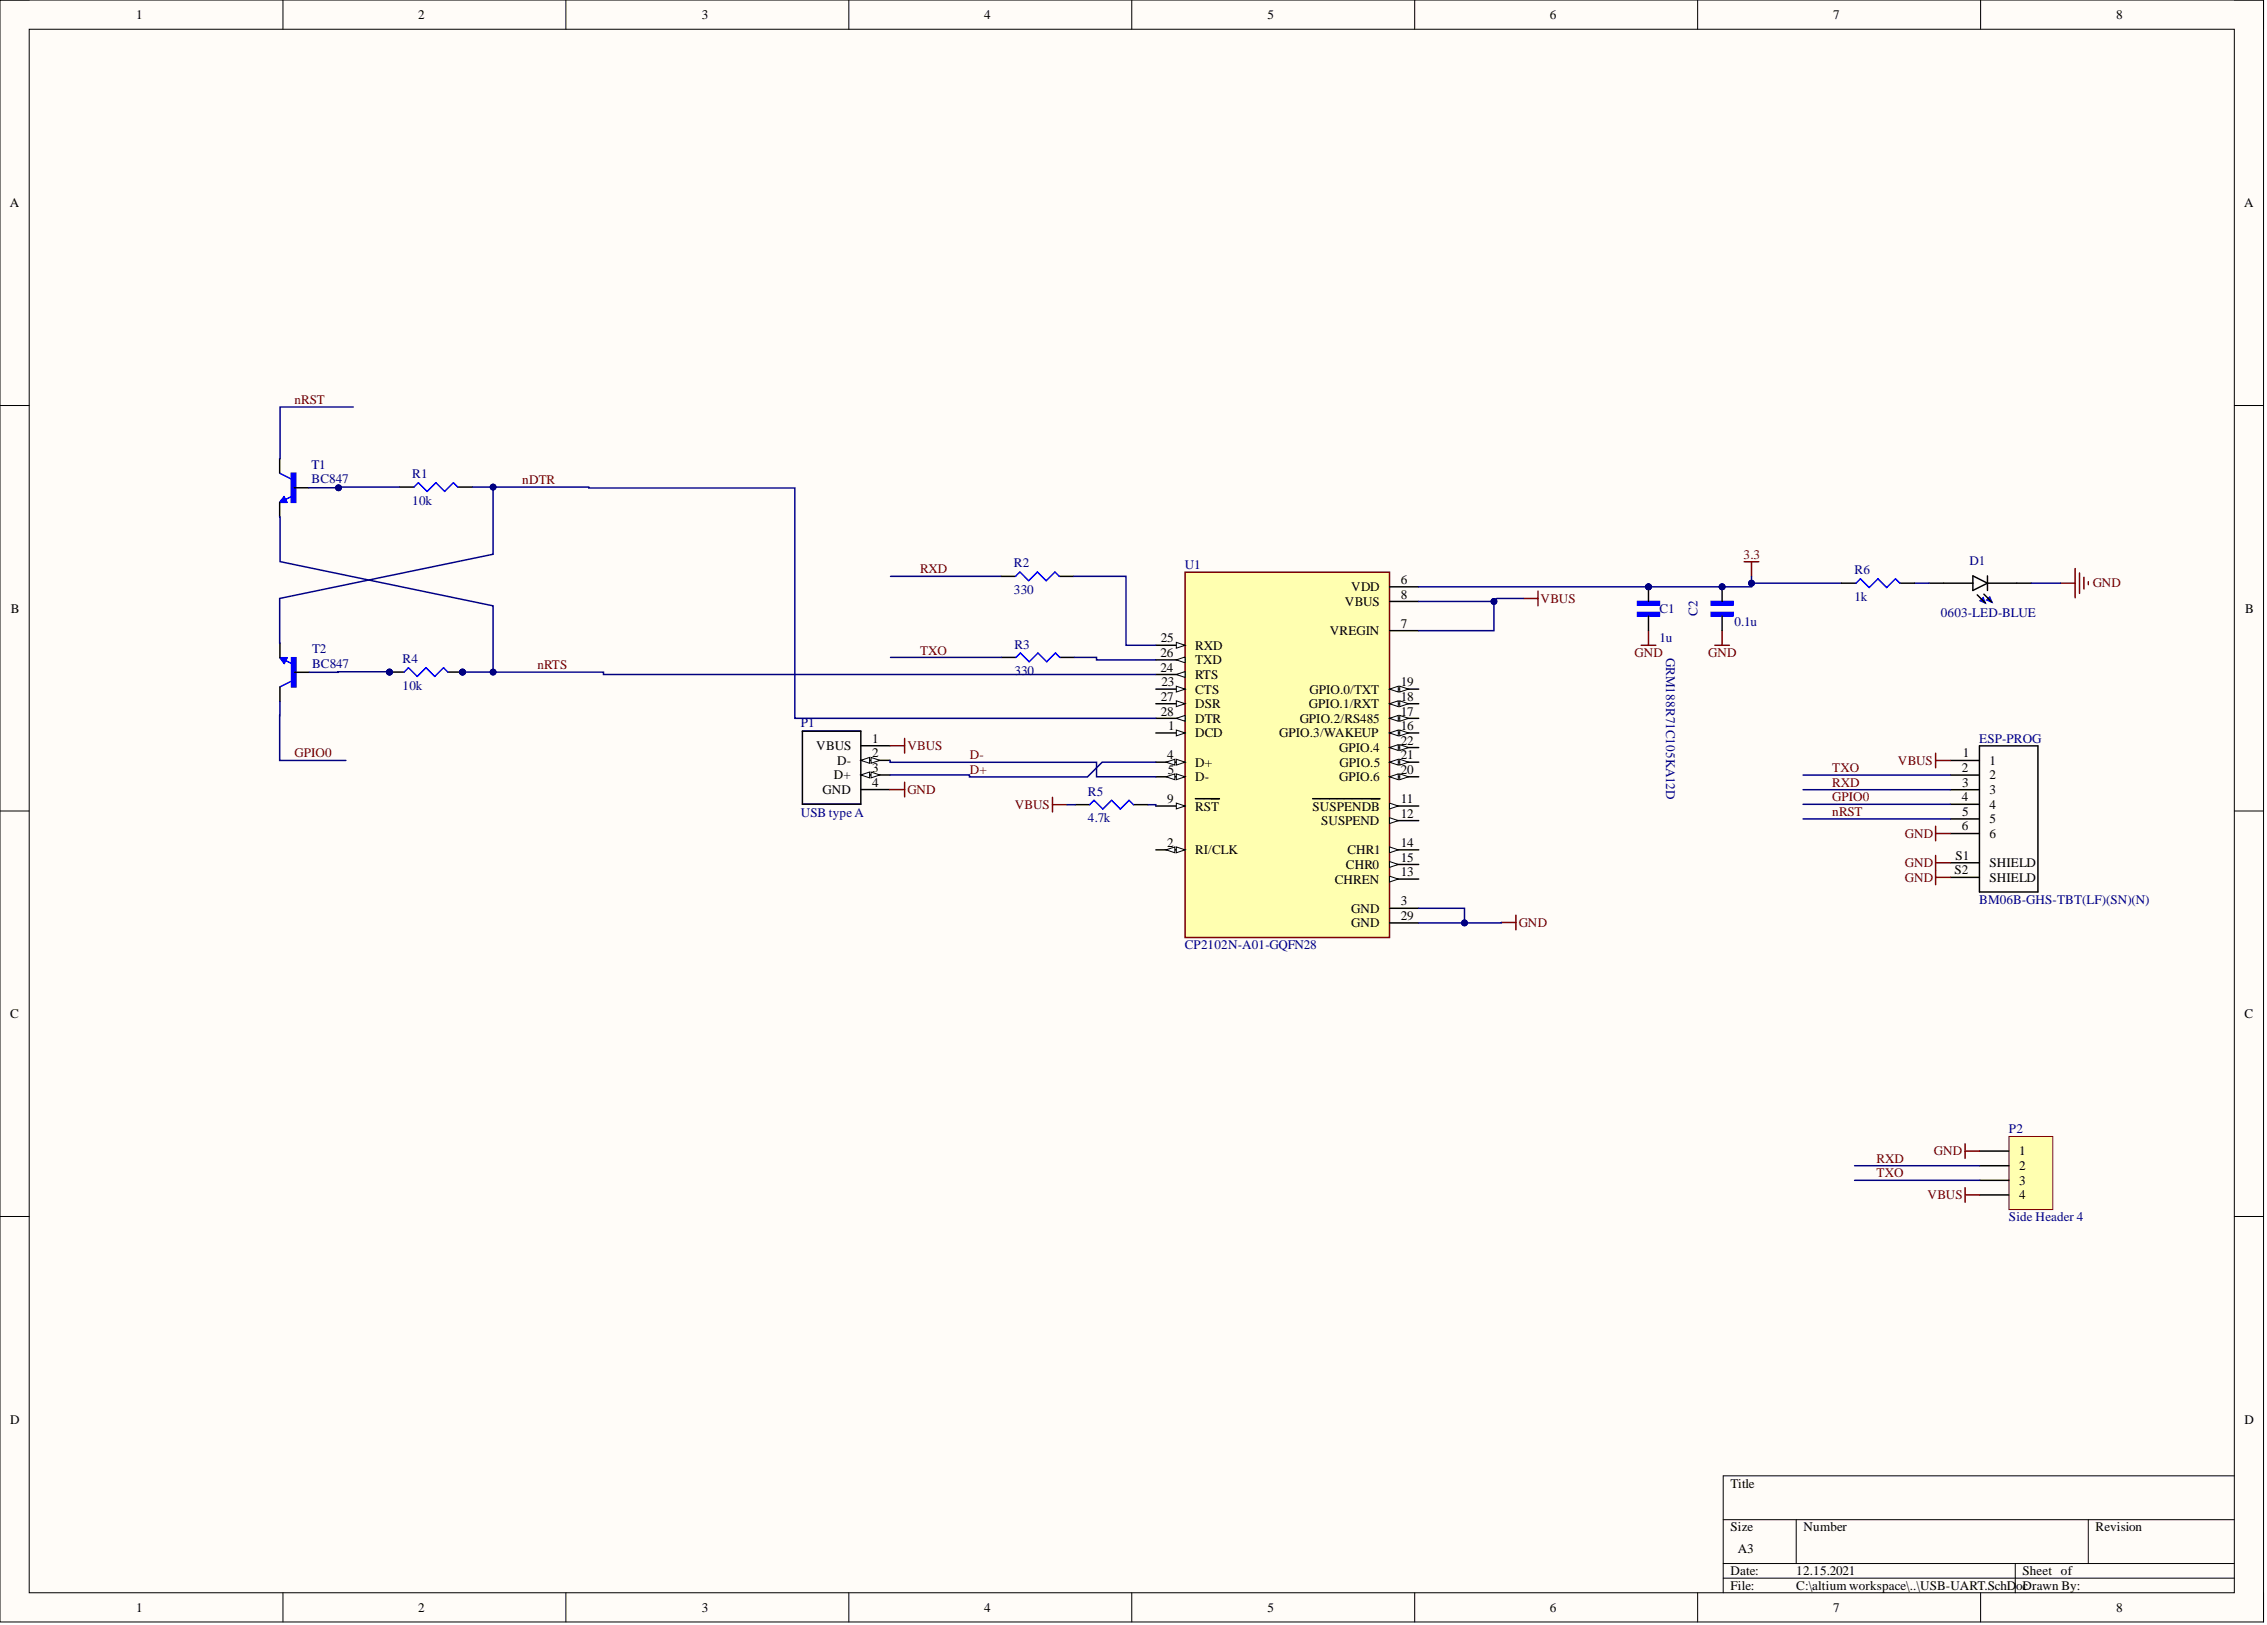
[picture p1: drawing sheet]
<svg xmlns="http://www.w3.org/2000/svg" width="393mm" height="282mm" viewBox="0 0 393 282" stroke-linecap="round" stroke-linejoin="round" font-family="sans-serif">
<defs><g id="words">
<g font-size="2.3">
<text x="23.6" y="3.3">1</text>
<text x="72.6" y="3.3">2</text>
<text x="121.8" y="3.3">3</text>
<text x="170.8" y="3.3">4</text>
<text x="219.9" y="3.3">5</text>
<text x="268.9" y="3.3">6</text>
<text x="318.1" y="3.3">7</text>
<text x="367.2" y="3.3">8</text>
<text x="1.7" y="35.9">A</text>
<text x="389.4" y="35.9">A</text>
<text x="243.1" y="101.3">6</text>
<text x="1.9" y="106.3">B</text>
<text x="233.4" y="105.1">VBUS</text>
<text x="234.5" y="102.6">VDD</text>
<text x="243.1" y="103.8">8</text>
<text x="389.5" y="106.3">B</text>
<text x="201.4" y="114">26</text>
<text x="201.4" y="111.4">25</text>
<text x="207.4" y="112.7">RXD</text>
<text x="230.7" y="110.2">VREGIN</text>
<text x="243.1" y="108.9">7</text>
<text x="201.4" y="116.5">24</text>
<text x="201.5" y="119">23</text>
<text x="207.4" y="115.2">TXD</text>
<text x="207.4" y="117.8">RTS</text>
<text x="243.1" y="119">19</text>
<text x="201.4" y="121.6">27</text>
<text x="201.4" y="124.1">28</text>
<text x="207.4" y="120.3">CTS</text>
<text x="207.4" y="122.8">DSR</text>
<text x="207.4" y="125.4">DTR</text>
<text x="225.5" y="125.4">GPIO.2/RS485</text>
<text x="227.1" y="122.8">GPIO.1/RXT</text>
<text x="227.2" y="120.3">GPIO.0/TXT</text>
<text x="243.1" y="121.6">18</text>
<text x="243.1" y="124.1">17</text>
<text x="141.6" y="130.1">VBUS</text>
<text x="151.4" y="128.8">1</text>
<text x="151.4" y="131.4">2</text>
<text x="202.5" y="131.7">4</text>
<text x="202.7" y="126.7">1</text>
<text x="207.4" y="127.9">DCD</text>
<text x="222" y="127.9">GPIO.3/WAKEUP</text>
<text x="232.4" y="130.5">GPIO.4</text>
<text x="243.1" y="126.7">16</text>
<text x="243.1" y="129.2">22</text>
<text x="243.1" y="131.7">21</text>
<text x="340.5" y="131.4">1</text>
<text x="142.7" y="137.7">GND</text>
<text x="144.7" y="135.2">D+</text>
<text x="145.3" y="132.6">D-</text>
<text x="151.4" y="133.9">3</text>
<text x="151.4" y="136.5">4</text>
<text x="202.6" y="134.3">5</text>
<text x="207.4" y="133">D+</text>
<text x="207.4" y="135.5">D-</text>
<text x="232.4" y="135.5">GPIO.6</text>
<text x="232.4" y="133">GPIO.5</text>
<text x="243.1" y="134.3">20</text>
<text x="340.4" y="133.9">2</text>
<text x="340.5" y="136.5">3</text>
<text x="345.2" y="137.7">3</text>
<text x="345.2" y="135.2">2</text>
<text x="345.2" y="132.6">1</text>
<text x="202.5" y="139.3">9</text>
<text x="207.4" y="140.6">RST</text>
<text x="227.7" y="140.6">SUSPENDB</text>
<text x="229.2" y="143.1">SUSPEND</text>
<text x="243.1" y="139.3">11</text>
<text x="243.1" y="141.9">12</text>
<text x="340.4" y="139">4</text>
<text x="340.5" y="141.5">5</text>
<text x="345.2" y="142.8">5</text>
<text x="345.2" y="140.3">4</text>
<text x="202.5" y="146.9">2</text>
<text x="207.4" y="148.2">RI/CLK</text>
<text x="233.8" y="148.2">CHR1</text>
<text x="243.1" y="146.9">14</text>
<text x="243.1" y="149.5">15</text>
<text x="339.3" y="149.1">S1</text>
<text x="340.4" y="144.1">6</text>
<text x="345.2" y="145.3">6</text>
<text x="231.6" y="153.3">CHREN</text>
<text x="233.5" y="150.7">CHR0</text>
<text x="243.1" y="152">13</text>
<text x="339.1" y="151.7">S2</text>
<text x="345.2" y="152.9">SHIELD</text>
<text x="345.2" y="150.4">SHIELD</text>
<text x="234.5" y="158.3">GND</text>
<text x="234.5" y="160.9">GND</text>
<text x="243.1" y="157.1">3</text>
<text x="243.1" y="159.6">29</text>
<text x="1.8" y="176.6">C</text>
<text x="389.5" y="176.6">C</text>
<text x="350.3" y="200.4">1</text>
<text x="350.3" y="202.9">2</text>
<text x="350.3" y="205.5">3</text>
<text x="350.3" y="208">4</text>
<text x="1.8" y="247">D</text>
<text x="389.5" y="247">D</text>
<text x="300.3" y="258">Title</text>
<text x="300.3" y="265.6">Size</text>
<text x="301.5" y="269.4">A3</text>
<text x="312.9" y="265.6">Number</text>
<text x="363.6" y="265.6">Revision</text>
<text x="300.3" y="273.2">Date:</text>
<text x="300.3" y="275.8">File:</text>
<text x="311.7" y="273.2">12.15.2021</text>
<text x="311.7" y="275.8">C:\altium workspace\..\USB-UART.SchD</text>
<text x="349.8" y="275.8">ocDrawn By:</text>
<text x="350.9" y="273.2">Sheet of</text>
<text x="23.6" y="279.6">1</text>
<text x="72.6" y="279.6">2</text>
<text x="121.8" y="279.6">3</text>
<text x="170.8" y="279.6">4</text>
<text x="219.9" y="279.6">5</text>
<text x="268.9" y="279.6">6</text>
<text x="318.1" y="279.6">7</text>
<text x="367.2" y="279.6">8</text>
</g>
<g font-size="2.3" fill="#800000">
<text x="51.1" y="70.1">nRST</text>
<text x="90.6" y="84">nDTR</text>
<text x="159.6" y="99.4">RXD</text>
<text x="302.5" y="96.9">3.3</text>
<text x="363.1" y="101.9">GND</text>
<text x="267.3" y="104.6">VBUS</text>
<text x="159.6" y="113.6">TXO</text>
<text x="283.6" y="114">GND</text>
<text x="296.4" y="114">GND</text>
<text x="93.2" y="116.1">nRTS</text>
<text x="51.1" y="131.4">GPIO0</text>
<text x="157.4" y="130.1">VBUS</text>
<text x="168.2" y="131.7">D-</text>
<text x="157.4" y="137.7">GND</text>
<text x="168.2" y="134.3">D+</text>
<text x="317.9" y="133.9">TXO</text>
<text x="317.9" y="136.5">RXD</text>
<text x="329.3" y="132.6">VBUS</text>
<text x="176.1" y="140.3">VBUS</text>
<text x="317.9" y="141.5">nRST</text>
<text x="317.9" y="139">GPIO0</text>
<text x="330.5" y="145.3">GND</text>
<text x="330.5" y="150.4">GND</text>
<text x="330.5" y="152.9">GND</text>
<text x="263.5" y="160.8">GND</text>
<text x="325.6" y="201.7">RXD</text>
<text x="335.6" y="200.4">GND</text>
<text x="325.6" y="204.2">TXO</text>
<text x="334.5" y="208">VBUS</text>
</g>
<g font-size="2.3" fill="#000080">
<text x="54.1" y="81.3">T1</text>
<text x="54.1" y="83.8">BC847</text>
<text x="71.5" y="83">R1</text>
<text x="71.5" y="87.5">10k</text>
<text x="175.9" y="98.4">R2</text>
<text x="205.6" y="98.8">U1</text>
<text x="321.8" y="99.6">R6</text>
<text x="341.7" y="98">D1</text>
<text x="175.9" y="103">330</text>
<text x="287.9" y="106.4">C1</text>
<text x="294.5" y="106.9" transform="rotate(-90 294.5 106.9)">C2</text>
<text x="321.8" y="104.2">1k</text>
<text x="336.7" y="107">0603-LED-BLUE</text>
<text x="54.1" y="113.3">T2</text>
<text x="176" y="112.5">R3</text>
<text x="287.9" y="111.4">1u</text>
<text x="300.9" y="108.7">0.1u</text>
<text x="54.1" y="115.8">BC847</text>
<text x="69.8" y="119.6">10k</text>
<text x="69.8" y="115.1">R4</text>
<text x="176" y="117.1">330</text>
<text x="289.1" y="114.1" transform="rotate(90 289.1 114.1)">GRM188R71C105KA12D</text>
<text x="138.9" y="126.1">P1</text>
<text x="343.4" y="128.8">ESP-PROG</text>
<text x="138.9" y="141.8">USB type A</text>
<text x="188.8" y="142.6">4.7k</text>
<text x="188.8" y="138.1">R5</text>
<text x="343.4" y="156.7">BM06B-GHS-TBT(LF)(SN)(N)</text>
<text x="205.6" y="164.7">CP2102N-A01-GQFN28</text>
<text x="348.6" y="196.6">P2</text>
<text x="348.6" y="211.8">Side Header 4</text>
</g>
</g></defs>
<path d="M0 0h392.7v281.3h-392.7z" fill-rule="evenodd" fill="#fffcf8"/>
<path d="M0 0h392.7v281.3h-392.7z" fill="none" stroke="#000" stroke-width=".17"/>
<path d="M5.1 5.1h382.6v271.2h-382.6z" fill-rule="evenodd" fill="#fffcf8"/>
<g fill="none" stroke="#000" stroke-width=".17">
<path d="M0 0h5.1M5.1 5.1h382.6v271.2h-382.6zM49.1 0v5.1M98.2 0v5.1M147.3 0v5.1M196.4 0v5.1M245.5 0v5.1M294.6 0v5.1M343.7 0v5.1M387.7 0h5v5.1M0 70.3h5.1M387.7 70.3h5"/>
<path d="M0 140.7h5.1M387.7 140.7h5M0 211h5.1M387.7 211h5M387.7 256h-88.7v20.3M49.1 276.3v5M98.2 276.3v5M147.3 276.3v5M196.4 276.3v5M245.5 276.3v5M294.6 276.3v5M299 263.6h88.7"/>
<path d="M299 271.2h88.7M299 273.7h88.7M311.7 263.6v7.6M343.7 276.3v5M349.7 271.2v5.1M362.3 263.6v7.6M392.7 276.3v5"/>
</g>
<path d="M205.6 99.3h35.5v63.3h-35.5z" fill-rule="evenodd" fill="#ffffb0"/>
<path d="M205.6 99.3h35.5v63.3h-35.5z" fill="none" stroke="#800000" stroke-width=".25"/>
<path d="M200.6 111.9h5" fill="none" stroke="#000" stroke-width=".25"/>
<path d="M204.1 111.4l1.5 .5-1.5 .5z" fill="#f8fcff"/>
<path d="M204.1 111.4l1.5 .5-1.5 .5z" fill="none" stroke="#000" stroke-width=".17"/>
<path d="M200.6 114.5h5" fill="none" stroke="#000" stroke-width=".25"/>
<path d="M204.1 114.5l1.5-.5v1z" fill="#f8fcff"/>
<path d="M204.1 114.5l1.5-.5v1z" fill="none" stroke="#000" stroke-width=".17"/>
<path d="M200.6 117h5" fill="none" stroke="#000" stroke-width=".25"/>
<path d="M204.1 117l1.5-.5v1z" fill="#f8fcff"/>
<path d="M204.1 117l1.5-.5v1z" fill="none" stroke="#000" stroke-width=".17"/>
<path d="M200.6 119.5h5" fill="none" stroke="#000" stroke-width=".25"/>
<path d="M204.1 119l1.5 .5-1.5 .5z" fill="#f8fcff"/>
<path d="M204.1 119l1.5 .5-1.5 .5z" fill="none" stroke="#000" stroke-width=".17"/>
<path d="M200.6 122.1h5" fill="none" stroke="#000" stroke-width=".25"/>
<path d="M204.1 121.6l1.5 .5-1.5 .5z" fill="#f8fcff"/>
<path d="M204.1 121.6l1.5 .5-1.5 .5z" fill="none" stroke="#000" stroke-width=".17"/>
<path d="M200.6 124.6h5" fill="none" stroke="#000" stroke-width=".25"/>
<path d="M204.1 124.6l1.5-.5v1z" fill="#f8fcff"/>
<path d="M204.1 124.6l1.5-.5v1z" fill="none" stroke="#000" stroke-width=".17"/>
<path d="M200.6 127.1h5" fill="none" stroke="#000" stroke-width=".25"/>
<path d="M204.1 126.6l1.5 .5-1.5 .5z" fill="#f8fcff"/>
<path d="M204.1 126.6l1.5 .5-1.5 .5z" fill="none" stroke="#000" stroke-width=".17"/>
<path d="M200.6 132.2h5" fill="none" stroke="#000" stroke-width=".25"/>
<path d="M204.1 131.7l1.5 .5-1.5 .5z" fill="#f8fcff"/>
<path d="M204.1 131.7l1.5 .5-1.5 .5z" fill="none" stroke="#000" stroke-width=".17"/>
<path d="M202.3 132.2l1.5-.5v1z" fill="#f8fcff"/>
<path d="M202.3 132.2l1.5-.5v1z" fill="none" stroke="#000" stroke-width=".17"/>
<path d="M200.6 134.7h5" fill="none" stroke="#000" stroke-width=".25"/>
<path d="M204.1 134.2l1.5 .5-1.5 .5z" fill="#f8fcff"/>
<path d="M204.1 134.2l1.5 .5-1.5 .5z" fill="none" stroke="#000" stroke-width=".17"/>
<path d="M202.3 134.7l1.5-.5v1z" fill="#f8fcff"/>
<path d="M202.3 134.7l1.5-.5v1z" fill="none" stroke="#000" stroke-width=".17"/>
<path d="M200.6 139.8h5" fill="none" stroke="#000" stroke-width=".25"/>
<path d="M204.1 139.3l1.5 .5-1.5 .5z" fill="#f8fcff"/>
<path d="M204.1 139.3l1.5 .5-1.5 .5z" fill="none" stroke="#000" stroke-width=".17"/>
<path d="M207.4 138.5h4.2M200.6 147.4h5" fill="none" stroke="#000" stroke-width=".25"/>
<path d="M204.1 146.9l1.5 .5-1.5 .5z" fill="#f8fcff"/>
<path d="M204.1 146.9l1.5 .5-1.5 .5z" fill="none" stroke="#000" stroke-width=".17"/>
<path d="M202.3 147.4l1.5-.5v1z" fill="#f8fcff"/>
<path d="M202.3 147.4l1.5-.5v1z" fill="none" stroke="#000" stroke-width=".17"/>
<path d="M241.1 101.8h5.1M241.1 104.3h5.1M241.1 109.4h5.1M241.1 119.5h5.1" fill="none" stroke="#000" stroke-width=".25"/>
<path d="M241.1 119.5l1.5-.5v1z" fill="#f8fcff"/>
<path d="M241.1 119.5l1.5-.5v1z" fill="none" stroke="#000" stroke-width=".17"/>
<path d="M242.9 119l1.5 .5-1.5 .5z" fill="#f8fcff"/>
<path d="M242.9 119l1.5 .5-1.5 .5z" fill="none" stroke="#000" stroke-width=".17"/>
<path d="M241.1 122.1h5.1" fill="none" stroke="#000" stroke-width=".25"/>
<path d="M241.1 122.1l1.5-.5v1z" fill="#f8fcff"/>
<path d="M241.1 122.1l1.5-.5v1z" fill="none" stroke="#000" stroke-width=".17"/>
<path d="M242.9 121.6l1.5 .5-1.5 .5z" fill="#f8fcff"/>
<path d="M242.9 121.6l1.5 .5-1.5 .5z" fill="none" stroke="#000" stroke-width=".17"/>
<path d="M241.1 124.6h5.1" fill="none" stroke="#000" stroke-width=".25"/>
<path d="M241.1 124.6l1.5-.5v1z" fill="#f8fcff"/>
<path d="M241.1 124.6l1.5-.5v1z" fill="none" stroke="#000" stroke-width=".17"/>
<path d="M242.9 124.1l1.5 .5-1.5 .5z" fill="#f8fcff"/>
<path d="M242.9 124.1l1.5 .5-1.5 .5z" fill="none" stroke="#000" stroke-width=".17"/>
<path d="M241.1 127.1h5.1" fill="none" stroke="#000" stroke-width=".25"/>
<path d="M241.1 127.1l1.5-.5v1z" fill="#f8fcff"/>
<path d="M241.1 127.1l1.5-.5v1z" fill="none" stroke="#000" stroke-width=".17"/>
<path d="M242.9 126.6l1.5 .5-1.5 .5z" fill="#f8fcff"/>
<path d="M242.9 126.6l1.5 .5-1.5 .5z" fill="none" stroke="#000" stroke-width=".17"/>
<path d="M241.1 129.7h5.1" fill="none" stroke="#000" stroke-width=".25"/>
<path d="M241.1 129.7l1.5-.5v1z" fill="#f8fcff"/>
<path d="M241.1 129.7l1.5-.5v1z" fill="none" stroke="#000" stroke-width=".17"/>
<path d="M242.9 129.2l1.5 .5-1.5 .5z" fill="#f8fcff"/>
<path d="M242.9 129.2l1.5 .5-1.5 .5z" fill="none" stroke="#000" stroke-width=".17"/>
<path d="M241.1 132.2h5.1" fill="none" stroke="#000" stroke-width=".25"/>
<path d="M241.1 132.2l1.5-.5v1z" fill="#f8fcff"/>
<path d="M241.1 132.2l1.5-.5v1z" fill="none" stroke="#000" stroke-width=".17"/>
<path d="M242.9 131.7l1.5 .5-1.5 .5z" fill="#f8fcff"/>
<path d="M242.9 131.7l1.5 .5-1.5 .5z" fill="none" stroke="#000" stroke-width=".17"/>
<path d="M241.1 134.7h5.1" fill="none" stroke="#000" stroke-width=".25"/>
<path d="M241.1 134.7l1.5-.5v1z" fill="#f8fcff"/>
<path d="M241.1 134.7l1.5-.5v1z" fill="none" stroke="#000" stroke-width=".17"/>
<path d="M242.9 134.2l1.5 .5-1.5 .5z" fill="#f8fcff"/>
<path d="M242.9 134.2l1.5 .5-1.5 .5z" fill="none" stroke="#000" stroke-width=".17"/>
<path d="M241.1 139.8h5.1" fill="none" stroke="#000" stroke-width=".25"/>
<path d="M241.1 139.3l1.5 .5-1.5 .5z" fill="#f8fcff"/>
<path d="M241.1 139.3l1.5 .5-1.5 .5z" fill="none" stroke="#000" stroke-width=".17"/>
<path d="M227.8 138.5h11.6M241.1 142.3h5.1" fill="none" stroke="#000" stroke-width=".25"/>
<path d="M241.1 141.8l1.5 .5-1.5 .6z" fill="#f8fcff"/>
<path d="M241.1 141.8l1.5 .5-1.5 .6z" fill="none" stroke="#000" stroke-width=".17"/>
<path d="M241.1 147.4h5.1" fill="none" stroke="#000" stroke-width=".25"/>
<path d="M241.1 146.9l1.5 .5-1.5 .5z" fill="#f8fcff"/>
<path d="M241.1 146.9l1.5 .5-1.5 .5z" fill="none" stroke="#000" stroke-width=".17"/>
<path d="M241.1 149.9h5.1" fill="none" stroke="#000" stroke-width=".25"/>
<path d="M241.1 149.4l1.5 .5-1.5 .6z" fill="#f8fcff"/>
<path d="M241.1 149.4l1.5 .5-1.5 .6z" fill="none" stroke="#000" stroke-width=".17"/>
<path d="M241.1 152.5h5.1" fill="none" stroke="#000" stroke-width=".25"/>
<path d="M241.1 152l1.5 .5-1.5 .5z" fill="#f8fcff"/>
<path d="M241.1 152l1.5 .5-1.5 .5z" fill="none" stroke="#000" stroke-width=".17"/>
<path d="M241.1 157.6h5.1M241.1 160.1h5.1" fill="none" stroke="#000" stroke-width=".25"/>
<path d="M50.6 114.1h.8v5.1h-.8z" fill-rule="evenodd" fill="#00f"/>
<path d="M48.6 114.1h1.2l-.5 1zM49.6 114.6l1.2 .6M49.6 114.2h-.8l.5 .6 .3-.5h-.4l.1 .3M50.6 114.1h.8v5.1h-.8zM50.6 118.1l-2 1.1" fill="none" stroke="#00f" stroke-width=".25"/>
<path d="M48.6 111.5v2.6M48.6 119.2v2.5M51.1 116.6h2.5" fill="none" stroke="#000" stroke-width=".25"/>
<path d="M50.6 82.1h.7v5h-.7z" fill-rule="evenodd" fill="#00f"/>
<path d="M48.5 82.1l2.1 1M49.3 86.1l.5 1h-1.3zM49.3 86.6l-.1 .3h.3l-.2-.5-.5 .6h.7M50.6 82.1h.7v5h-.7zM50.8 86l-1.3 .6" fill="none" stroke="#00f" stroke-width=".25"/>
<g fill="none" stroke="#000" stroke-width=".25">
<path d="M48.5 79.5v2.6M48.5 87.1v2.6M51.1 84.6h2.5M337.2 101.2h5.1M344.9 101.2h5M338.4 139.5h5.1M338.4 137h5.1M338.4 134.4h5.1M338.4 131.9h5.1M343.5 129.4h10.1v25.3h-10.1zM338.4 152.2h5.1M338.4 149.7h5.1"/>
<path d="M338.4 144.6h5.1M338.4 142h5.1"/>
</g>
<g fill="none" stroke="#800000" stroke-width=".25">
<path d="M302.6 97.4h2.6M303.9 97.4v2.6M360.1 98.6v5.1M360.8 99.4v3.5M264.3 103.8h2.6M266.9 102.5v2.6M284.8 111.9h2.5M286 109.4v2.5M297.5 111.9h2.6M298.8 109.4v2.5M357.5 101.2h2.6M361.6 100.1v2.1"/>
<path d="M362.3 100.9v.5M182.6 138.3v2.5M182.6 139.6h2.6M335.9 130.6v2.6M335.9 131.9h2.5M263 158.7v2.6M335.9 143.3v2.6M335.9 148.4v5.1M335.9 144.6h2.5M335.9 149.7h2.5M335.9 152.2h2.5M260.5 160h2.5"/>
</g>
<path d="M345.2 103.6l.4 .9-.9-.4z" fill="#00f"/>
<path d="M345.2 103.6l.4 .9-.9-.4z" fill="none" stroke="#00f" stroke-width=".25"/>
<path d="M344.1 103.7l.4 .9-.9-.4z" fill="#00f"/>
<path d="M344.1 103.7l.4 .9-.9-.4zM139.2 139.5h10.2M139.2 126.8h10.2" fill="none" stroke="#00f" stroke-width=".25"/>
<path d="M342.3 99.9l2.5 1.3-2.5 1.2zM344.8 99.9v2.5M334.7 101.2h2.5M343.1 103.2l1.4 1.4M344.2 103.1l1.4 1.4M349.9 101.2h2.6M149.4 129.4h5M149.4 131.9h5" fill="none" stroke="#000" stroke-width=".25"/>
<path d="M149.4 131.9l1.5-.5v1z" fill="#f8fcff"/>
<path d="M149.4 131.9l1.5-.5v1z" fill="none" stroke="#000" stroke-width=".17"/>
<path d="M151.1 131.4l1.6 .5-1.6 .5z" fill="#f8fcff"/>
<path d="M151.1 131.4l1.6 .5-1.6 .5z" fill="none" stroke="#000" stroke-width=".17"/>
<path d="M149.4 134.4h5" fill="none" stroke="#000" stroke-width=".25"/>
<path d="M149.4 134.4l1.5-.5v1z" fill="#f8fcff"/>
<path d="M149.4 134.4l1.5-.5v1z" fill="none" stroke="#000" stroke-width=".17"/>
<path d="M151.1 133.9l1.6 .5-1.6 .5z" fill="#f8fcff"/>
<path d="M151.1 133.9l1.6 .5-1.6 .5z" fill="none" stroke="#000" stroke-width=".17"/>
<path d="M69.3 84.5h2.5M79.4 84.5h2.6M139.2 126.8h10.2v12.7h-10.2zM149.4 137h5" fill="none" stroke="#000" stroke-width=".25"/>
<path d="M154.4 129.4h2.6M154.4 137h2.6M157 128.1v2.5M157 135.7v2.5" fill="none" stroke="#800000" stroke-width=".25"/>
<path d="M71.8 84.5l.8-.8 1.5 1.5 1.5-1.5 1.6 1.5 1.5-1.5 .7 .8" fill="none" stroke="#00f" stroke-width=".25"/>
<circle cx="67.6" cy="116.6" r=".51" fill="#000080"/>
<circle cx="67.6" cy="116.6" r=".51" fill="none" stroke="#000080" stroke-width=".17"/>
<circle cx="80.2" cy="116.6" r=".51" fill="#000080"/>
<circle cx="80.2" cy="116.6" r=".51" fill="none" stroke="#000080" stroke-width=".17"/>
<path d="M67.6 116.6h2.5" fill="none" stroke="#000" stroke-width=".25"/>
<circle cx="67.6" cy="116.6" r=".51" fill="#000080"/>
<circle cx="67.6" cy="116.6" r=".51" fill="none" stroke="#000080" stroke-width=".17"/>
<path d="M77.7 116.6h2.5" fill="none" stroke="#000" stroke-width=".25"/>
<circle cx="80.2" cy="116.6" r=".51" fill="#000080"/>
<circle cx="80.2" cy="116.6" r=".51" fill="none" stroke="#000080" stroke-width=".17"/>
<path d="M176.2 100l.8-.8 1.5 1.5 1.5-1.5 1.5 1.5 1.5-1.5 .8 .8M70.1 116.6l.8-.8 1.5 1.5 1.5-1.5 1.5 1.5 1.6-1.5 .7 .8M176.3 114l.8-.7 1.5 1.5 1.5-1.5 1.5 1.5 1.5-1.5 .8 .7M189.1 139.6l.7-.8 1.5 1.5 1.6-1.5 1.5 1.5 1.5-1.5 .8 .8" fill="none" stroke="#00f" stroke-width=".25"/>
<path d="M173.7 100h2.5M183.8 100h2.5M173.8 114h2.5M183.9 114h2.5M186.5 139.6h2.6M196.7 139.6h2.5" fill="none" stroke="#000" stroke-width=".25"/>
<circle cx="298.8" cy="101.8" r=".51" fill="#000080"/>
<circle cx="298.8" cy="101.8" r=".51" fill="none" stroke="#000080" stroke-width=".17"/>
<path d="M296.9 104.3h3.8v.7h-3.8z" fill-rule="evenodd" fill="#00f"/>
<path d="M296.9 104.3h3.8v.7h-3.8z" fill="none" stroke="#00f" stroke-width=".25"/>
<path d="M296.9 106.2h3.8v.7h-3.8z" fill-rule="evenodd" fill="#00f"/>
<path d="M296.9 106.2h3.8v.7h-3.8z" fill="none" stroke="#00f" stroke-width=".25"/>
<path d="M298.8 101.8v2.5" fill="none" stroke="#000" stroke-width=".25"/>
<circle cx="298.8" cy="101.8" r=".51" fill="#000080"/>
<circle cx="298.8" cy="101.8" r=".51" fill="none" stroke="#000080" stroke-width=".17"/>
<path d="M298.8 106.9v2.5" fill="none" stroke="#000" stroke-width=".25"/>
<path d="M61.3 70.6h-12.7l-.1 8.9M69.3 84.5h-10.6v.1" fill="none" stroke="#000080" stroke-width=".25"/>
<circle cx="58.7" cy="84.6" r=".51" fill="#000080"/>
<circle cx="58.7" cy="84.6" r=".51" fill="none" stroke="#000080" stroke-width=".17"/>
<path d="M53.6 84.6h5.1" fill="none" stroke="#000080" stroke-width=".25"/>
<circle cx="58.7" cy="84.6" r=".51" fill="#000080"/>
<circle cx="58.7" cy="84.6" r=".51" fill="none" stroke="#000080" stroke-width=".17"/>
<path d="M48.5 89.7l.1 7.7 37 7.7v11.5h-5.4v.1" fill="none" stroke="#000080" stroke-width=".25"/>
<circle cx="80.2" cy="116.6" r=".51" fill="#000080"/>
<circle cx="80.2" cy="116.6" r=".51" fill="none" stroke="#000080" stroke-width=".17"/>
<circle cx="85.6" cy="116.6" r=".51" fill="#000080"/>
<circle cx="85.6" cy="116.6" r=".51" fill="none" stroke="#000080" stroke-width=".17"/>
<path d="M82 84.5h3.6v11.6l-37.1 7.7 .1 7.7" fill="none" stroke="#000080" stroke-width=".25"/>
<circle cx="85.6" cy="84.5" r=".51" fill="#000080"/>
<circle cx="85.6" cy="84.5" r=".51" fill="none" stroke="#000080" stroke-width=".17"/>
<path d="M53.6 116.6l14-.1v.2M48.6 121.7l-.1 10.2h11.5" fill="none" stroke="#000080" stroke-width=".25"/>
<circle cx="67.6" cy="116.6" r=".51" fill="#000080"/>
<circle cx="67.6" cy="116.6" r=".51" fill="none" stroke="#000080" stroke-width=".17"/>
<path d="M246.2 104.3h13" fill="none" stroke="#000080" stroke-width=".25"/>
<circle cx="259.2" cy="104.3" r=".51" fill="#000080"/>
<circle cx="259.2" cy="104.3" r=".51" fill="none" stroke="#000080" stroke-width=".17"/>
<path d="M264.3 103.8h-4.6l-.5 .5v5.1h-13" fill="none" stroke="#000080" stroke-width=".25"/>
<circle cx="259.2" cy="104.3" r=".51" fill="#000080"/>
<circle cx="259.2" cy="104.3" r=".51" fill="none" stroke="#000080" stroke-width=".17"/>
<path d="M85.6 84.5h16.6v.2h35.7v39.9h62.7M154.5 100h19.2M186.3 100h9.1v11.9h5.2M154.5 114h19.3M186.4 114h3.9v.5h10.3" fill="none" stroke="#000080" stroke-width=".25"/>
<circle cx="85.6" cy="84.5" r=".51" fill="#000080"/>
<circle cx="85.6" cy="84.5" r=".51" fill="none" stroke="#000080" stroke-width=".17"/>
<path d="M85.6 116.6h19.1v.4h95.9" fill="none" stroke="#000080" stroke-width=".25"/>
<circle cx="85.6" cy="116.6" r=".51" fill="#000080"/>
<circle cx="85.6" cy="116.6" r=".51" fill="none" stroke="#000080" stroke-width=".17"/>
<path d="M185.2 139.6h1.3M199.2 139.6h1.4v.2M246.2 157.6h7.9v2.5" fill="none" stroke="#000080" stroke-width=".25"/>
<circle cx="254.1" cy="160.1" r=".51" fill="#000080"/>
<circle cx="254.1" cy="160.1" r=".51" fill="none" stroke="#000080" stroke-width=".17"/>
<path d="M303.9 100v1.2M332.2 101.2h2.5M352.5 101.2h5M312.8 134.4h25.6M312.8 137h25.6M312.8 139.5h25.6M312.8 142h25.6" fill="none" stroke="#000080" stroke-width=".25"/>
<circle cx="303.9" cy="101.2" r=".51" fill="#000080"/>
<circle cx="303.9" cy="101.2" r=".51" fill="none" stroke="#000080" stroke-width=".17"/>
<path d="M319.5 101.2h-15.6v.6h-57.7" fill="none" stroke="#000080" stroke-width=".25"/>
<circle cx="286" cy="101.8" r=".51" fill="#000080"/>
<circle cx="286" cy="101.8" r=".51" fill="none" stroke="#000080" stroke-width=".17"/>
<circle cx="298.8" cy="101.8" r=".51" fill="#000080"/>
<circle cx="298.8" cy="101.8" r=".51" fill="none" stroke="#000080" stroke-width=".17"/>
<circle cx="303.9" cy="101.2" r=".51" fill="#000080"/>
<circle cx="303.9" cy="101.2" r=".51" fill="none" stroke="#000080" stroke-width=".17"/>
<path d="M260.5 160l-14.3 .1" fill="none" stroke="#000080" stroke-width=".25"/>
<circle cx="254.1" cy="160.1" r=".51" fill="#000080"/>
<circle cx="254.1" cy="160.1" r=".51" fill="none" stroke="#000080" stroke-width=".17"/>
<path d="M154.4 131.9v.3h35.9v2.5h10.3M200.6 132.2h-9.4l-2.5 2.6h-20.5v-.4h-13.8" fill="none" stroke="#000080" stroke-width=".25"/>
<circle cx="286" cy="101.8" r=".51" fill="#000080"/>
<circle cx="286" cy="101.8" r=".51" fill="none" stroke="#000080" stroke-width=".17"/>
<path d="M284.1 106.2h3.8v.7h-3.8z" fill-rule="evenodd" fill="#00f"/>
<path d="M284.1 106.2h3.8v.7h-3.8z" fill="none" stroke="#00f" stroke-width=".25"/>
<path d="M284.1 104.3h3.8v.7h-3.8z" fill-rule="evenodd" fill="#00f"/>
<path d="M284.1 104.3h3.8v.7h-3.8z" fill="none" stroke="#00f" stroke-width=".25"/>
<path d="M286 101.8v2.5M286 106.9v2.5" fill="none" stroke="#000" stroke-width=".25"/>
<circle cx="286" cy="101.8" r=".51" fill="#000080"/>
<circle cx="286" cy="101.8" r=".51" fill="none" stroke="#000080" stroke-width=".17"/>
<path d="M319.5 101.2h2.5M329.6 101.2h2.6" fill="none" stroke="#000" stroke-width=".25"/>
<path d="M322 101.2l.8-.8 1.5 1.5 1.5-1.5 1.6 1.5 1.5-1.5 .7 .8" fill="none" stroke="#00f" stroke-width=".25"/>
<path d="M348.6 197.1h7.6v12.7h-7.6z" fill-rule="evenodd" fill="#ffffb0"/>
<path d="M348.6 197.1h7.6v12.7h-7.6z" fill="none" stroke="#800000" stroke-width=".17"/>
<path d="M343.5 199.7h5.1M343.5 202.2h5.1M343.5 204.7h5.1M343.5 207.3h5.1" fill="none" stroke="#000" stroke-width=".25"/>
<path d="M341 198.4v2.5M341 199.7h2.5M341 206v2.5M341 207.3h2.5" fill="none" stroke="#800000" stroke-width=".25"/>
<path d="M321.8 202.2h21.7M321.8 204.7h21.7" fill="none" stroke="#000080" stroke-width=".25"/>
<use href="#words"/>
</svg>
